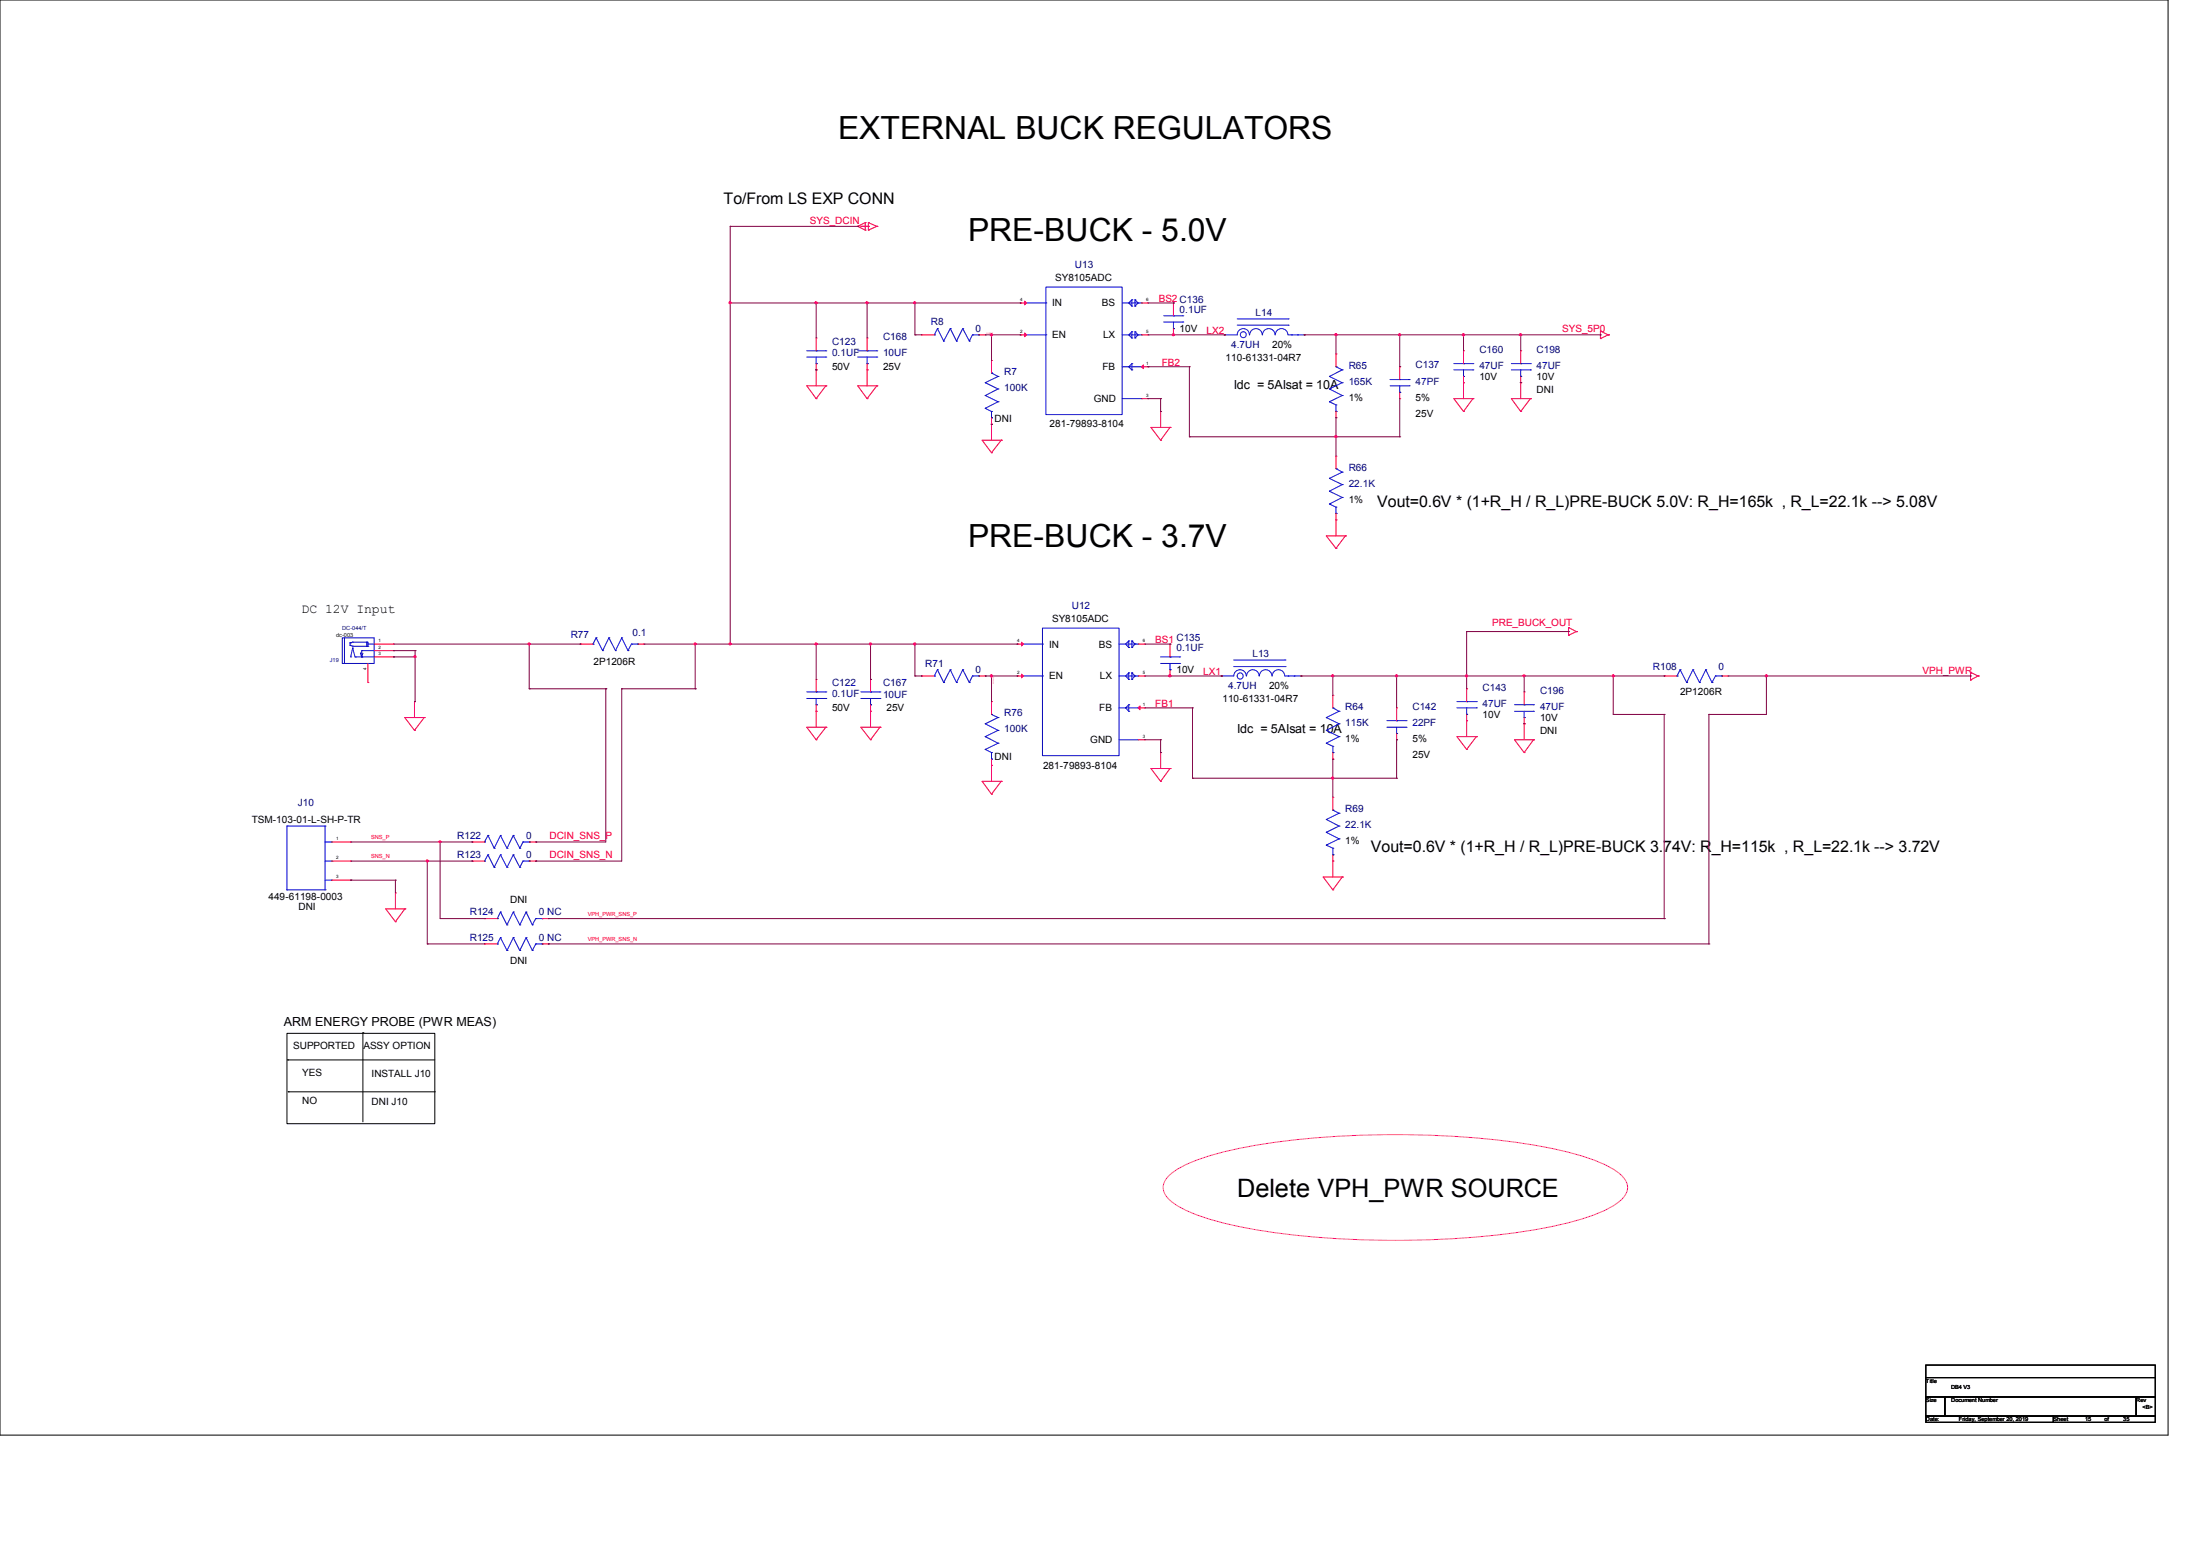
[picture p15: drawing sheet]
<svg xmlns="http://www.w3.org/2000/svg" width="297mm" height="210mm" viewBox="0 0 297 210" stroke-linecap="round" stroke-linejoin="round" font-family="sans-serif">
<defs><g id="words">
<g font-size="4.3">
<text x="113.5" y="18.8">EXTERNAL BUCK REGULATORS</text>
<text x="131.1" y="32.6">PRE-BUCK - 5.0V</text>
<text x="131.1" y="74.1">PRE-BUCK - 3.7V</text>
</g>
<text font-size="3.4" x="167.6" y="162">Delete VPH_PWR SOURCE</text>
<g font-size="2.2">
<text x="98" y="27.6">To/From LS EXP CONN</text>
<text x="186.5" y="68.7">Vout=0.6V * (1+R_H / R_L)PRE-BUCK 5.0V: R_H=165k , R_L=22.1k --&gt; 5.08V</text>
<text x="185.7" y="115.4">Vout=0.6V * (1+R_H / R_L)PRE-BUCK 3.74V: R_H=115k , R_L=22.1k --&gt; 3.72V</text>
</g>
<text font-size="1.8" x="40.9" y="83">DC 12V Input</text>
<g font-size="1.7">
<text x="167.1" y="52.7">Idc = 5AIsat = 10A</text>
<text x="167.6" y="99.3">Idc = 5AIsat = 10A</text>
<text x="38.4" y="138.9">ARM ENERGY PROBE (PWR MEAS)</text>
</g>
<g font-size="1.4" fill="#f00">
<text x="109.7" y="30.3">SYS_DCIN</text>
<text x="156.9" y="40.9">BS2 C136</text>
<text x="163.4" y="45.2">LX2</text>
<text x="211.6" y="45">SYS_5P0</text>
<text x="157.3" y="49.5">FB2</text>
<text x="156.5" y="87">BS1 C135</text>
<text x="202.1" y="84.8">PRE_BUCK_OUT</text>
<text x="156.5" y="95.7">FB1</text>
<text x="162.9" y="91.4">LX1</text>
<text x="260.4" y="91.2">VPH_PWR</text>
<text x="74.4" y="113.6">DCIN_SNS_P</text>
<text x="74.4" y="116.2">DCIN_SNS_N</text>
</g>
<g font-size="1.4">
<text x="142.5" y="41.5">IN</text>
<text x="142.9" y="38">SY8105ADC</text>
<text x="149.2" y="41.5">BS</text>
<text x="142.5" y="45.8">EN</text>
<text x="149.4" y="45.8">LX</text>
<text x="159.8" y="44.9">10V</text>
<text x="172.3" y="47.1">20%</text>
<text x="112.7" y="50.1">50V</text>
<text x="119.6" y="50.1">25V</text>
<text x="149.3" y="50.1">FB</text>
<text x="166" y="48.8">110-61331-04R7</text>
<text x="200.4" y="51.4">10V</text>
<text x="208.1" y="51.4">10V</text>
<text x="208.1" y="53.2">DNI</text>
<text x="134.7" y="57.1">DNI</text>
<text x="142.2" y="57.9">281-79893-8104</text>
<text x="148.1" y="54.4">GND</text>
<text x="182.7" y="54.3">1%</text>
<text x="191.7" y="56.4">25V</text>
<text x="191.7" y="54.3">5%</text>
<text x="182.7" y="68.1">1%</text>
<text x="142.1" y="87.7">IN</text>
<text x="142.5" y="84.2">SY8105ADC</text>
<text x="148.8" y="87.7">BS</text>
<text x="80.4" y="90">2P1206R</text>
<text x="142.1" y="92">EN</text>
<text x="149" y="92">LX</text>
<text x="159.3" y="91.1">10V</text>
<text x="165.6" y="95">110-61331-04R7</text>
<text x="171.9" y="93.3">20%</text>
<text x="227.5" y="94.1">2P1206R</text>
<text x="112.7" y="96.3">50V</text>
<text x="120.1" y="96.3">25V</text>
<text x="147.7" y="100.6">GND</text>
<text x="148.9" y="96.3">FB</text>
<text x="182.2" y="100.5">1%</text>
<text x="191.3" y="100.5">5%</text>
<text x="200.8" y="97.2">10V</text>
<text x="208.6" y="97.6">10V</text>
<text x="208.6" y="99.4">DNI</text>
<text x="134.7" y="102.9">DNI</text>
<text x="141.3" y="104.1">281-79893-8104</text>
<text x="191.3" y="102.6">25V</text>
<text x="34.1" y="111.4">TSM-103-01-L-SH-P-TR</text>
<text x="182.2" y="114.3">1%</text>
<text x="36.4" y="121.8">449-61198-0003</text>
<text x="40.4" y="123.3">DNI</text>
<text x="69.1" y="122.3">DNI</text>
<text x="69.1" y="130.5">DNI</text>
<text x="39.7" y="142">SUPPORTED</text>
<text x="49.2" y="142">ASSY OPTION</text>
<text x="40.9" y="149.5">NO</text>
<text x="40.9" y="145.7">YES</text>
<text x="50.3" y="149.6">DNI J10</text>
<text x="50.3" y="145.8">INSTALL J10</text>
</g>
<g font-size="1.4" fill="#000080">
<text x="145.6" y="36.3">U13</text>
<text x="112.7" y="46.7">C123</text>
<text x="119.6" y="46.1">C168</text>
<text x="126.1" y="44.1">R8</text>
<text x="132.1" y="44.9">0</text>
<text x="159.8" y="42.3">0.1UF</text>
<text x="166.7" y="47.1">4.7UH</text>
<text x="170" y="42.8">L14</text>
<text x="200.4" y="47.8">C160</text>
<text x="208.1" y="47.8">C198</text>
<text x="112.7" y="48.2">0.1UF</text>
<text x="119.6" y="48.2">10UF</text>
<text x="136" y="50.8">R7</text>
<text x="136" y="53">100K</text>
<text x="182.7" y="50">R65</text>
<text x="182.7" y="52.1">165K</text>
<text x="191.7" y="49.9">C137</text>
<text x="191.7" y="52.1">47PF</text>
<text x="200.4" y="50">47UF</text>
<text x="208.1" y="50">47UF</text>
<text x="182.7" y="63.8">R66</text>
<text x="182.7" y="65.9">22.1K</text>
<text x="145.2" y="82.5">U12</text>
<text x="77.3" y="86.4">R77</text>
<text x="85.7" y="86.1">0.1</text>
<text x="159.3" y="88.1">0.1UF</text>
<text x="169.6" y="89">L13</text>
<text x="112.7" y="92.8">C122</text>
<text x="112.7" y="94.4">0.1UF</text>
<text x="119.6" y="92.8">C167</text>
<text x="119.6" y="94.6">10UF</text>
<text x="125.3" y="90.3">R71</text>
<text x="132.1" y="91.1">0</text>
<text x="166.3" y="93.3">4.7UH</text>
<text x="200.8" y="93.6">C143</text>
<text x="200.8" y="95.7">47UF</text>
<text x="208.6" y="94">C196</text>
<text x="223.9" y="90.7">R108</text>
<text x="232.7" y="90.7">0</text>
<text x="136" y="97">R76</text>
<text x="136" y="99.1">100K</text>
<text x="182.2" y="96.1">R64</text>
<text x="182.2" y="98.3">115K</text>
<text x="191.3" y="96.1">C142</text>
<text x="191.3" y="98.3">22PF</text>
<text x="208.6" y="96.1">47UF</text>
<text x="40.3" y="109.1">J10</text>
<text x="61.9" y="113.6">R122</text>
<text x="71.2" y="113.6">0</text>
<text x="182.2" y="109.9">R69</text>
<text x="182.2" y="112.1">22.1K</text>
<text x="61.9" y="116.2">R123</text>
<text x="71.2" y="116.2">0</text>
<text x="63.6" y="124">R124</text>
<text x="73" y="124">0 NC</text>
<text x="63.6" y="127.4">R125</text>
<text x="73" y="127.4">0 NC</text>
</g>
<g font-size=".8" fill="#000080">
<text x="44.7" y="89.7">J19</text>
<text x="46.4" y="85.3">DC-044/T</text>
</g>
<text font-size=".8" fill="#004000" x="45.5" y="86.2">dc-003</text>
<g font-size=".8" fill="#f00">
<text x="50.2" y="113.6">SNS_P</text>
<text x="50.2" y="116.2">SNS_N</text>
<text x="79.6" y="124">VPH_PWR_SNS_P</text>
<text x="79.6" y="127.4">VPH_PWR_SNS_N</text>
</g>
<g font-size=".8">
<text x="260.8" y="187.2">Title</text>
<text x="260.8" y="189.9">Size</text>
<text x="264.2" y="188.1">DB4 V3</text>
<text x="264.3" y="189.9">Document Number</text>
<text x="289.3" y="189.9">Rev</text>
<text x="290.2" y="190.7">&lt;B&gt;</text>
<text x="260.8" y="192.4">Date:</text>
<text x="265.3" y="192.4">Friday, September 20, 2019</text>
<text x="278.1" y="192.4">Sheet</text>
<text x="282.4" y="192.4">15</text>
<text x="285" y="192.4">of</text>
<text x="287.6" y="192.4">35</text>
</g>
<g font-size=".6">
<text x="138.2" y="40.8">4</text>
<text x="155.2" y="40.8">6</text>
<text x="138.2" y="45.1">2</text>
<text x="155.2" y="45.1">5</text>
<text x="155.2" y="49.4">1</text>
<text x="155.2" y="53.7">3</text>
<text x="51.3" y="87">1</text>
<text x="51.3" y="87.9">2</text>
<text x="51.3" y="88.7">3</text>
<text x="137.7" y="87">4</text>
<text x="154.8" y="87">6</text>
<text x="49.6" y="90.7" transform="rotate(-90 49.6 90.7)">4</text>
<text x="137.7" y="91.3">2</text>
<text x="154.8" y="95.6">1</text>
<text x="154.8" y="91.3">5</text>
<text x="154.8" y="99.9">3</text>
<text x="45.5" y="113.8">1</text>
<text x="45.5" y="116.4">2</text>
<text x="45.5" y="118.9">3</text>
</g>
<g font-size=".3" fill="#f00">
<text x="133.6" y="45.2">$15N727</text>
<text x="134.4" y="91.7" transform="rotate(90 134.4 91.7)">$15N182</text>
</g>
</g></defs>
<g fill="none" stroke="#000" stroke-width=".14">
<path d="M0 0h293.6v194.3h-293.6zM38.9 139.9h20v12.2h-20zM49.1 139.8h.1M49.1 139.8v12.1M38.9 143.5h.1M38.9 143.5h20M39 147.8h.1M39 147.8h20M260.8 184.8h31.1v1.7h-31.1zM260.8 186.5h31.1v2.6h-31.1zM260.8 189.1h2.6v2.6h-2.6zM260.8 191.7h17.3v.9h-17.3z"/>
<path d="M263.4 189.1h25.9v2.6h-25.9zM278.1 191.7h13.8v.9h-13.8zM289.3 189.1h2.6v2.6h-2.6z"/>
</g>
<path d="M158 159.5a9.2 9.2 0 0 1 3.8-2.3 62.8 62.8 0 0 1 16.2-3.1 123.6 123.6 0 0 1 31.2 1.2 29.7 29.7 0 0 1 9.3 3 3.3 3.3 0 0 1 1.9 2.5 3.3 3.3 0 0 1-1.9 2.5 29.7 29.7 0 0 1-9.3 3 122.9 122.9 0 0 1-40.5 0 29.7 29.7 0 0 1-9.2-3 3.3 3.3 0 0 1-2-2.5l.2-.7z" fill="none" stroke="#f0f" stroke-width=".14"/>
<g fill="none" stroke="#f00" stroke-width=".14">
<path d="M116.2 30.6h.1M116.2 30.6l1 .6M116.6 30.6h1M117.2 31.2h.1M117.2 30.1h.1M117.2 30.1v1.1M117.2 30.1l-1 .5M117.6 31.2h.1M117.6 30.1h.1M117.6 30.6h.1M117.6 30.1v1.1M117.6 30.1l1.1 .5"/>
<path d="M118.7 30.6h.1M118.7 30.6l-1.1 .6M110.5 50.1h.1M110.5 54h.1M110.5 45.8h.1M110.5 45.8v1.7M110.5 49.2v3M111.8 52.2h.1M111.8 52.2h-2.5l1.2 1.8M111.8 52.2l-1.3 1.8M117.4 50.1h.1M117.4 54h.1"/>
<path d="M117.4 45.8h.1M117.4 45.8v1.7M117.4 49.2v3M118.7 52.2h.1M118.7 52.2h-2.5l1.2 1.8M118.7 52.2l-1.3 1.8M124.8 45.3h.1M124.8 45.3h1.7M132.5 45.3h.9M133.4 45.3h.1M134.3 57.4h.1M134.3 48.8h.1"/>
<path d="M134.3 48.8v1.7M134.3 56.6v3M135.6 59.6h.1M135.6 59.6h-2.6l1.3 1.7M135.6 59.6l-1.3 1.7M138.2 45.3h.1M138.2 41h.1M138.2 45.3h.8M138.2 41h.8M154.6 54h.8M154.6 45.3h.8M154.6 49.7h.8"/>
<path d="M154.6 41h.8M155.4 49.7h.1M155.4 54h.1M155.4 45.3h.1M155.4 41h.1M157.2 55.7h.1M157.2 59.6h.1M157.2 55.7v2.2M158.5 57.9h.1M158.5 57.9h-2.6l1.3 1.7M158.5 57.9l-1.3 1.7M158.9 41h.1"/>
<path d="M158.9 45.3h.1M158.9 41v1.8M158.9 44.5v.8M165.8 45.3h.1M176.6 45.3h.1M180.9 47.9h.1M180.9 56.6h.1M180.9 47.9v1.8M180.9 55.7v.9M189.6 49.7h.1M189.6 54h.1M189.6 49.7v1.7"/>
<path d="M189.6 53.1v.9M198.2 51.8h.1M198.2 55.7h.1M198.2 47.5h.1M198.2 47.5v1.7M198.2 51v3M199.5 54h.1M199.5 54h-2.6l1.3 1.7M199.5 54l-1.3 1.7M206 51.8h.1M206 55.7h.1M206 47.5h.1"/>
<path d="M206 47.5v1.7M206 51v3M207.3 54h.1M207.3 54h-2.6l1.3 1.7M207.3 54l-1.3 1.7M216.7 44.8h.1M216.7 45.8h.1M216.7 44.8l1.1 .5M216.7 44.8v1M217.8 45.3h.1M217.8 45.3l-1.1 .5M134.3 61.3h.1"/>
<path d="M180.9 70.4h.1M180.9 74.3h.1M180.9 61.8h.1M180.9 61.8v1.7M180.9 69.5v3.1M182.2 72.6h.1M182.2 72.6h-2.6l1.3 1.7M182.2 72.6l-1.3 1.7M49.8 92.4h.1M49.8 89.8v2.6M50.7 87.2h2.6M50.7 88.1h2.6"/>
<path d="M50.7 88.9h2.6M53.3 87.2h.1M53.3 88.1h.1M53.3 88.9h.1M56.1 95h.1M56.1 98.9h.1M56.1 95v2.2M57.4 97.2h.1M57.4 97.2h-2.6l1.3 1.7M57.4 97.2l-1.3 1.7M78.6 87.2h.1M78.6 87.2h1.7"/>
<path d="M86.4 87.2h.8M87.2 87.2h.1M110.5 96.3h.1M110.5 92h.1M110.5 92v1.7M110.5 95.4v3.1M111.8 98.5h.1M111.8 98.5h-2.5l1.2 1.7M111.8 98.5l-1.3 1.7M117.9 96.3h.1M117.9 92h.1M117.9 92v1.7"/>
<path d="M117.9 95.4v3.1M119.2 98.5h.1M119.2 98.5h-2.6l1.3 1.7M119.2 98.5l-1.3 1.7M124.8 91.5h.1M124.8 91.5h1.7M132.5 91.5h.9M133.4 91.5h.1M134.3 95h.1M134.3 95v1.7M137.8 91.5h.1M137.8 87.2h.1"/>
<path d="M137.8 91.5h.8M137.8 87.2h.8M154.1 91.5h.9M154.1 87.2h.9M154.1 95.8h.9M155 95.8h.1M155 91.5h.1M155 87.2h.1M158.5 87.2h.1M158.5 91.5h.1M158.5 87.2v1.7M158.5 90.7v.8"/>
<path d="M165.4 91.5h.1M176.2 91.5h.1M180.5 94.1h.1M180.5 94.1v1.7M189.1 95.8h.1M189.1 95.8v1.8M189.1 99.3v.9M198.6 97.6h.1M198.6 93.3h.1M198.6 93.3v1.7M198.6 96.7v3M199.9 99.7h.1"/>
<path d="M199.9 99.7h-2.6l1.3 1.8M199.9 99.7l-1.3 1.8M206.4 98h.1M206.4 93.7h.1M206.4 93.7v1.7M206.4 97.2v3M212.4 85h.1M212.4 86h.1M212.4 85l1.1 .5M212.4 85v1M213.5 85.5h.1M213.5 85.5l-1.1 .5"/>
<path d="M225.4 91.5h.1M225.4 91.5h1.7M233.2 91.5h.8M234 91.5h.1M266.9 91h.1M266.9 92.1h.1M266.9 91l1 .5M266.9 91v1.1M267.9 91.5h.1M267.9 91.5l-1 .6M44.9 114h2.6M44.9 116.6h2.6"/>
<path d="M44.9 119.2h2.6M47.5 114h.1M47.5 116.6h.1M47.5 119.2h.1M63.9 114h.1M63.9 116.6h.1M63.9 114h1.7M63.9 116.6h1.7M71.7 114h.9M71.7 116.6h.9M72.6 114h.1M72.6 116.6h.1"/>
<path d="M110.5 100.2h.1M117.9 100.2h.1M134.3 103.6h.1M134.3 107.5h.1M134.3 102.8v3M135.6 105.8h.1M135.6 105.8h-2.6l1.3 1.7M135.6 105.8l-1.3 1.7M154.1 100.2h.9M155 100.2h.1M157.2 101.9h.1M157.2 105.8h.1"/>
<path d="M157.2 101.9v2.2M158.5 104.1h.1M158.5 104.1h-2.6l1.3 1.7M158.5 104.1l-1.3 1.7M180.5 116.6h.1M180.5 107.9h.1M180.5 102.8h.1M180.5 101.9v.9M180.5 107.9v1.8M180.5 115.7v3M181.8 118.7h.1M181.8 118.7h-2.6l1.3 1.8"/>
<path d="M181.8 118.7l-1.3 1.8M189.1 100.2h.1M198.6 101.5h.1M206.4 101.9h.1M207.7 100.2h.1M207.7 100.2h-2.6l1.3 1.7M207.7 100.2l-1.3 1.7M53.6 120.9h.1M53.6 124.8h.1M53.6 120.9v2.2M54.8 123.1h.1M54.8 123.1h-2.6l1.4 1.7"/>
<path d="M54.8 123.1l-1.2 1.7M65.6 127.8h.1M65.6 124.4h.1M65.6 127.8h1.8M65.6 124.4h1.8M73.4 127.8h.9M73.4 124.4h.9M74.3 127.8h.1M74.3 124.4h.1M180.5 120.5h.1"/>
</g>
<g fill="none" stroke="#00f" stroke-width=".14">
<path d="M141.6 38.9h10.4v17.2h-10.4zM109.3 47.5h2.5M109.3 48.3h2.5M110.5 47.5h.1M110.5 49.2h.1M110.5 48.3v.9M111.8 47.5h.1M111.8 48.3h.1M116.2 47.5h2.5M116.2 48.3h2.5M117.4 47.5h.1M117.4 49.2h.1"/>
<path d="M117.4 48.3v.9M118.7 47.5h.1M118.7 48.3h.1M126.5 45.3h.1M127 44.5h.1M127 44.5l-.5 .8M127 44.5l.8 1.7M127.8 46.2h.1M128.7 44.5h.1M128.7 44.5l-.9 1.7M128.7 44.5l.8 1.7M129.5 46.2h.1"/>
<path d="M130.4 44.5h.1M130.4 44.5l-.9 1.7M130.4 44.5l.9 1.7M131.3 46.2h.1M131.7 45.3h.1M131.7 45.3h.8M131.7 45.3l-.4 .9M132.5 45.3h.1M133.4 51.8h.1M133.4 53.6h.1M133.4 55.3h.1M133.4 51.8l1.8 .9"/>
<path d="M133.4 53.6l1.8 .8M133.4 55.3l.9 .4M134.3 50.5h.1M134.3 56.6h.1M134.3 55.7h.1M134.3 55.7v.9M134.3 50.5l.9 .5M135.2 51h.1M135.2 52.7h.1M135.2 54.4h.1M135.2 51l-1.8 .8M135.2 52.7l-1.8 .9"/>
<path d="M135.2 54.4l-1.8 .9M139 45.3h2.6M139 41h2.6M141.6 45.3h.1M141.6 41h.1M152 45.3h2.6M152 41h2.6M152 54h2.6M152 49.7h2.6M152.9 45.3h.1M152.9 41h.1M152.9 49.7h.1"/>
<path d="M152.9 45.3l.4 .5M152.9 41l.4 .4M152.9 49.7l.4 .4M153.3 44.9h.1M153.3 45.8h.1M153.3 40.6h.1M153.3 41.4h.1M153.3 49.2h.1M153.3 50.1h.1M153.3 40.6v.8M153.3 44.9v.9M153.3 49.2v.9"/>
<path d="M153.3 44.9l-.4 .4M153.3 40.6l-.4 .4M153.3 49.2l-.4 .5M153.7 44.9h.1M153.7 45.8h.1M153.7 40.6h.1M153.7 41.4h.1M153.7 40.6v.8M153.7 44.9v.9M153.7 44.9l.4 .4M153.7 40.6l.4 .4M154.1 45.3h.1"/>
<path d="M154.1 41h.1M154.1 45.3l-.4 .5M154.1 41l-.4 .4M154.6 41h.1M154.6 54h.1M154.6 49.7h.1M154.6 45.3h.1M157.6 42.8h2.6M157.6 43.6h2.6M158.9 42.8h.1M158.9 44.5h.1M158.9 43.6v.9"/>
<path d="M160.2 42.8h.1M160.2 43.6h.1M165.8 45.3h.1M165.8 45.3h1.8a.83 .83 0 0 1 .8-.8 .83 .83 0 0 1 .8 .8M167.6 43.2h6.9M167.6 44h6.9M169.2 45.3a.85 .85 0 0 1 .9-.8 .85 .85 0 0 1 .8 .8M171 45.3a.85 .85 0 0 1 .8-.8 .85 .85 0 0 1 .9 .8M172.7 45.3a.85 .85 0 0 1 .9-.8 .85 .85 0 0 1 .8 .8M174.5 43.2h.1M174.5 44h.1M174.5 45.3h2.1"/>
<path d="M174.9 45.3h.1M175.7 45.3h.1M176.6 45.3h.1M180 51h.1M180 52.7h.1M180 54.4h.1M180 51l1.8 .8M180 52.7l1.8 .9M180 54.4l.9 .4M180.9 49.7h.1M180.9 55.7h.1M180.9 54.8h.1"/>
<path d="M180.9 49.7l.9 .4M180.9 54.8v.9M181.8 50.1h.1M181.8 51.8h.1M181.8 53.6h.1M181.8 50.1l-1.8 .9M181.8 51.8l-1.8 .9M181.8 53.6l-1.8 .8M188.3 51.4h2.5M188.3 52.2h2.5M189.6 51.4h.1M189.6 53.1h.1"/>
<path d="M189.6 52.2v.9M190.8 51.4h.1M190.8 52.2h.1M196.9 49.2h2.6M196.9 50.1h2.6M198.2 49.2h.1M198.2 51h.1M198.2 50.1v.9M199.5 49.2h.1M199.5 50.1h.1M204.7 49.2h2.6M204.7 50.1h2.6"/>
<path d="M206 49.2h.1M206 51h.1M206 50.1v.9M207.3 49.2h.1M207.3 50.1h.1M180 64.8h.1M180 66.5h.1M180 68.2h.1M180 64.8l1.8 .8M180 66.5l1.8 .9M180 68.2l.9 .5M180.9 63.5h.1"/>
<path d="M180.9 69.5h.1M180.9 68.7h.1M180.9 68.7v.8M180.9 63.5l.9 .4M181.8 63.9h.1M181.8 65.6h.1M181.8 67.4h.1M181.8 63.9l-1.8 .9M181.8 65.6l-1.8 .9M181.8 67.4l-1.8 .8M46.4 86.4h4.3v3.4h-4.3zM46.7 89.8h.1"/>
<path d="M46.7 86.4v3.4M47.4 87h.1M47.4 87.4h.1M47.4 87.4l.4 .1M47.4 87v.4M47.5 88.9h.1M47.8 87.8h.1M47.8 87h.1M47.8 87.5h.1M47.8 87.8l.3 1.1M47.8 87.8l-.3 1.1M47.8 87h2v.5"/>
<path d="M47.8 87.5h2M47.8 87h-.4M48.1 88.9h.1M48.1 88.9h2.6M48.8 88.4h.1M48.8 88.4l.2 .5M49 88.1h.1M49 88.9h.1M49 88.1h1.7M49 88.1v.8M49.1 88.4l-.1 .5M49.7 87h.1"/>
<path d="M49.7 87.5h.1M49.7 87v.5M49.8 87.2h.1M49.8 87.5h.1M49.8 87.2h.9M80.3 87.2h.1M80.7 86.4h.1M80.7 86.4l-.4 .8M80.7 86.4l.9 1.7M81.6 88.1h.1M82.5 86.4h.1M82.5 86.4l-.9 1.7"/>
<path d="M82.5 86.4l.9 1.7M83.4 88.1h.1M84.2 86.4h.1M84.2 86.4l-.8 1.7M84.2 86.4l.8 1.7M85 88.1h.1M85.5 87.2h.1M85.5 87.2h.9M85.5 87.2l-.5 .9M86.4 87.2h.1M109.3 93.7h2.5M109.3 94.6h2.5"/>
<path d="M110.5 93.7h.1M110.5 95.4h.1M110.5 94.6v.8M111.8 93.7h.1M111.8 94.6h.1M116.6 93.7h2.6M116.6 94.6h2.6M117.9 93.7h.1M117.9 95.4h.1M117.9 94.6v.8M119.2 93.7h.1M119.2 94.6h.1"/>
<path d="M126.5 91.5h.1M127 90.7h.1M127 90.7l-.5 .8M127 90.7l.8 1.7M127.8 92.4h.1M128.7 90.7h.1M128.7 90.7l-.9 1.7M128.7 90.7l.8 1.7M129.5 92.4h.1M130.4 90.7h.1M130.4 90.7l-.9 1.7M130.4 90.7l.9 1.7"/>
<path d="M131.3 92.4h.1M131.7 91.5h.1M131.7 91.5h.8M131.7 91.5l-.4 .9M132.5 91.5h.1M133.4 98h.1M133.4 99.7h.1M133.4 98l1.8 .9M133.4 99.7l1.8 .9M134.3 96.7h.1M134.3 96.7l.9 .5M135.2 97.2h.1"/>
<path d="M135.2 98.9h.1M135.2 97.2l-1.8 .8M135.2 98.9l-1.8 .8M138.6 91.5h2.6M138.6 87.2h2.6M141.2 85h10.4v17.3h-10.4zM141.2 91.5h.1M141.2 87.2h.1M151.6 91.5h2.5M151.6 87.2h2.5M151.6 95.8h2.5M152.4 91.5h.1"/>
<path d="M152.4 87.2h.1M152.4 95.8h.1M152.4 91.5l.5 .5M152.4 87.2l.5 .5M152.4 95.8l.5 .5M152.9 91.1h.1M152.9 92h.1M152.9 86.8h.1M152.9 87.7h.1M152.9 95.4h.1M152.9 96.3h.1M152.9 86.8v.9"/>
<path d="M152.9 91.1v.9M152.9 95.4v.9M152.9 91.1l-.5 .4M152.9 86.8l-.5 .4M152.9 95.4l-.5 .4M153.3 91.1h.1M153.3 92h.1M153.3 86.8h.1M153.3 87.7h.1M153.3 86.8v.9M153.3 91.1v.9M153.3 91.1l.4 .4"/>
<path d="M153.3 86.8l.4 .4M153.7 91.5h.1M153.7 87.2h.1M153.7 91.5l-.4 .5M153.7 87.2l-.4 .5M154.1 87.2h.1M154.1 95.8h.1M154.1 91.5h.1M157.2 88.9h2.6M157.2 89.8h2.6M158.5 88.9h.1M158.5 90.7h.1"/>
<path d="M158.5 89.8v.9M159.8 88.9h.1M159.8 89.8h.1M165.4 91.5h.1M165.4 91.5h1.7a.85 .85 0 0 1 .8-.8 .85 .85 0 0 1 .9 .8M167.1 89.4h6.9M167.1 90.3h6.9M168.8 91.5a.85 .85 0 0 1 .9-.8 .85 .85 0 0 1 .8 .8M170.6 91.5a.85 .85 0 0 1 .8-.8 .85 .85 0 0 1 .9 .8M172.3 91.5a.85 .85 0 0 1 .8-.8 .85 .85 0 0 1 .9 .8M174 89.4h.1M174 90.3h.1"/>
<path d="M174 91.5h2.2M174.5 91.5h.1M175.3 91.5h.1M176.2 91.5h.1M179.6 97.2h.1M179.6 98.9h.1M179.6 97.2l1.8 .8M179.6 98.9l1.8 .8M180.5 95.8h.1M180.5 95.8l.9 .5M181.4 96.3h.1M181.4 98h.1"/>
<path d="M181.4 99.7h.1M181.4 96.3l-1.8 .9M181.4 98l-1.8 .9M181.4 99.7l-1.8 .9M187.8 97.6h2.6M187.8 98.5h2.6M189.1 97.6h.1M189.1 99.3h.1M189.1 98.5v.8M190.4 97.6h.1M190.4 98.5h.1M197.3 95h2.6"/>
<path d="M197.3 95.8h2.6M198.6 95h.1M198.6 96.7h.1M198.6 95.8v.9M199.9 95h.1M199.9 95.8h.1M205.1 95.4h2.6M205.1 96.3h2.6M206.4 95.4h.1M206.4 97.2h.1M206.4 96.3v.9M207.7 95.4h.1"/>
<path d="M207.7 96.3h.1M227.1 91.5h.1M227.5 90.7h.1M227.5 90.7l-.4 .8M227.5 90.7l.9 1.7M228.4 92.4h.1M229.3 90.7h.1M229.3 90.7l-.9 1.7M229.3 90.7l.9 1.7M230.2 92.4h.1M231 90.7h.1M231 90.7l-.8 1.7"/>
<path d="M231 90.7l.9 1.7M231.9 92.4h.1M232.3 91.5h.1M232.3 91.5h.9M232.3 91.5l-.4 .9M233.2 91.5h.1M38.9 111.8h.1M38.9 111.8h5.1M38.9 111.8v8.7M44 111.8h.1M44 119.2h.9M44 116.6h.9"/>
<path d="M44 114h.9M44 111.8v8.7M44.9 119.2h.1M44.9 116.6h.1M44.9 114h.1M65.6 114h.1M65.6 116.6h.1M66.1 113.1h.1M66.1 115.7h.1M66.1 113.1l-.5 .9M66.1 113.1l.8 1.8M66.1 115.7l-.5 .9"/>
<path d="M66.1 115.7l.8 1.7M66.9 114.9h.1M66.9 117.4h.1M67.8 113.1h.1M67.8 115.7h.1M67.8 113.1l-.9 1.8M67.8 113.1l.9 1.8M67.8 115.7l-.9 1.7M67.8 115.7l.9 1.7M68.7 114.9h.1M68.7 117.4h.1M69.5 113.1h.1"/>
<path d="M69.5 115.7h.1M69.5 113.1l-.8 1.8M69.5 113.1l.9 1.8M69.5 115.7l-.8 1.7M69.5 115.7l.9 1.7M70.4 114.9h.1M70.4 117.4h.1M70.8 114h.1M70.8 116.6h.1M70.8 116.6h.9M70.8 114h.9M70.8 114l-.4 .9"/>
<path d="M70.8 116.6l-.4 .8M71.7 114h.1M71.7 116.6h.1M133.4 101.5h.1M133.4 101.5l.9 .4M134.3 102.8h.1M134.3 101.9h.1M134.3 101.9v.9M135.2 100.6h.1M135.2 100.6l-1.8 .9M151.6 100.2h2.5M154.1 100.2h.1"/>
<path d="M179.6 111h.1M179.6 112.7h.1M179.6 114.4h.1M179.6 100.6h.1M179.6 111l1.8 .8M179.6 112.7l1.8 .9M179.6 114.4l.9 .5M179.6 100.6l.9 .4M180.5 109.7h.1M180.5 115.7h.1M180.5 114.9h.1M180.5 101.9h.1"/>
<path d="M180.5 101h.1M180.5 109.7l.9 .4M180.5 101v.9M180.5 114.9v.8M181.4 110.1h.1M181.4 111.8h.1M181.4 113.6h.1M181.4 110.1l-1.8 .9M181.4 111.8l-1.8 .9M181.4 113.6l-1.8 .8M38.9 120.5h.1M38.9 120.5h5.1"/>
<path d="M44 120.5h.1M67.4 127.8h.1M67.4 124.4h.1M67.8 127h.1M67.8 123.5h.1M67.8 127l-.4 .8M67.8 127l.9 1.7M67.8 123.5l-.4 .9M67.8 123.5l.9 1.7M68.7 128.7h.1M68.7 125.2h.1M69.5 127h.1"/>
<path d="M69.5 123.5h.1M69.5 127l-.8 1.7M69.5 127l.9 1.7M69.5 123.5l-.8 1.7M69.5 123.5l.9 1.7M70.4 128.7h.1M70.4 125.2h.1M71.2 127h.1M71.2 123.5h.1M71.2 127l-.8 1.7M71.2 127l.9 1.7M71.2 123.5l-.8 1.7"/>
<path d="M71.2 123.5l.9 1.7M72.1 128.7h.1M72.1 125.2h.1M72.6 127.8h.1M72.6 124.4h.1M72.6 127.8h.8M72.6 127.8l-.5 .9M72.6 124.4h.8M72.6 124.4l-.5 .8M73.4 127.8h.1M73.4 124.4h.1"/>
<circle cx="168.4" cy="45.3" r=".4"/>
<circle cx="167.9" cy="91.5" r=".41"/>
</g>
<g fill="#f00" stroke="#f00" stroke-width=".14">
<path d="M154.1 95.8l.3-.2v.5z"/>
<path d="M138.3 91.3l.3 .2-.3 .3z"/>
<path d="M138.3 87l.3 .2-.3 .3z"/>
<path d="M154.9 49.4v.5l-.3-.2z"/>
<path d="M138.8 45.1l.2 .2-.2 .3z"/>
<path d="M138.8 40.8l.2 .2-.2 .3z"/>
</g>
<g fill="none" stroke="#800040" stroke-width=".14">
<path d="M98.9 30.6h.1M98.9 30.6v56.6M98.9 30.6h17.3M116.2 30.6h.1M98.9 41h.1M98.9 41h39.3M110.4 50.1h.1M110.5 41h.1M110.5 50.1h.1M110.5 41v4.8M117.4 41h.1M117.4 41v4.8"/>
<path d="M123.9 45.3h.1M123.9 41h.1M123.9 45.3h.9M123.9 41v4.3M133.4 45.3h4.8M134.2 57.4h.1M134.3 45.3h.1M134.3 57.4h.1M134.3 45.3v3.5M138.2 45.3h.1M138.2 41h.1M155.4 49.7h.1"/>
<path d="M155.4 41h3.5M155.4 49.7h5.7M155.4 45.3h10.4M155.4 54h1.8M157.2 54h.1M157.2 55.7h.1M157.2 54v1.7M158.9 41h.1M158.9 45.3h.1M161.1 59.1h.1M161.1 49.7h.1M161.1 59.1h28.5"/>
<path d="M161.1 49.7v9.4M165.8 45.3h.1M176.6 45.3h40.1M180.9 59.1h.1M180.9 56.6h.1M180.9 45.3h.1M180.9 45.3v2.6M180.9 56.6v5.2M189.6 59.1h.1M189.6 45.3h.1M189.6 49.7h.1M189.6 45.3v4.4"/>
<path d="M189.6 54v5.1M198.2 45.3h.1M198.2 45.3v2.2M205.9 51.8h.1M206 45.3h.1M206 51.8h.1M206 45.3v2.2M216.7 45.3h.1M53.3 88.9h.1M53.3 88.1h.1M53.3 87.2h25.3M53.3 88.9h2.9"/>
<path d="M53.3 88.1h2.9M56.1 95h.1M56.2 88.9h.1M56.2 88.1h.1M56.2 88.1v6.9h-.1M71.7 93.3h.1M71.7 87.2h.1M71.7 87.2v6.1M71.7 93.3h10.3M78.6 87.2h.1M82 93.3h.1M82 93.3v20.7h-9.4"/>
<path d="M84.2 93.3h.1M84.2 93.3v23.3h-11.6M84.2 93.3h9.9M87.2 87.2h50.6M94.1 93.3h.1M94.1 87.2h.1M94.1 87.2v6.1M98.9 87.2h.1M110.5 87.2h.1M110.5 87.2v4.8M117.9 87.2h.1M117.9 92h.1"/>
<path d="M117.9 87.2v4.8M123.9 87.2h.1M123.9 91.5h.1M123.9 91.5h.9M123.9 87.2v4.3M124.8 91.5h.1M133.4 91.5h.1M133.4 91.5h4.4M134.3 91.5h.1M134.3 91.5v3.5M137.8 91.5h.1M137.8 87.2h.1"/>
<path d="M155 87.2h3.5M155 91.5h10.4M155 95.8h6.5M158.5 87.2h.1M158.5 91.5h.1M161.5 95.8h.1M161.5 95.8v9.6M165.4 91.5h.1M176.2 91.5h49.2M180.5 91.5h.1M180.5 91.5v2.6M189.1 91.5h.1"/>
<path d="M189.1 91.5v4.3M198.6 91.5h.1M198.6 85.5h.1M198.6 85.5v7.8M198.6 85.5h13.8M206.3 98h.1M206.4 91.5h.1M206.4 98h.1M206.4 91.5v2.2M212.4 85.5h.1M218.5 91.5h.1M218.5 96.7h.1"/>
<path d="M218.5 91.5v5.2M218.5 96.7h6.9M225.4 91.5h.1M225.4 96.7h.1M225.4 96.7v27.7M231.4 96.7h.1M231.4 96.7v31.1M234 91.5h32.9M239.2 91.5h.1M239.2 91.5v5.2h-7.8M266.9 91.5h.1M47.5 119.2h.1"/>
<path d="M47.5 116.6h16.4M47.5 114h16.4M47.5 119.2h6.1M53.6 119.2h.1M53.6 119.2v1.7M57.9 116.6h.1M57.9 116.6v11.2M59.6 114h.1M59.6 114v10.4h6M63.9 114h.1M63.9 116.6h.1M72.6 116.6h.1"/>
<path d="M72.6 114h.1M155 100.2h2.2M157.2 100.2h.1M157.2 101.9h.1M157.2 100.2v1.7M161.5 105.4h.1M161.5 105.4h27.6M180.5 105.4h.1M180.5 102.8h.1M180.5 102.8v5.1M189.1 105.4h.1M189.1 100.2h.1"/>
<path d="M189.1 100.2v5.2M57.9 127.8h.1M57.9 127.8h7.7M65.6 124.4h.1M74.3 127.8h.1M74.3 127.8h157.1M74.3 124.4h151.1M225.4 124.4h.1M231.4 127.8h.1"/>
</g>
<g fill="#f0f" stroke="#f0f" stroke-width=".14">
<circle cx="71.6" cy="87.2" r=".15"/>
<circle cx="206.4" cy="91.5" r=".15"/>
<circle cx="180.5" cy="91.5" r=".15"/>
<circle cx="189.1" cy="91.5" r=".15"/>
<circle cx="198.6" cy="91.5" r=".15"/>
<circle cx="218.5" cy="91.5" r=".15"/>
<circle cx="180.5" cy="105.3" r=".15"/>
<circle cx="180.9" cy="59.1" r=".15"/>
<circle cx="158.9" cy="45.3" r=".15"/>
<circle cx="158.4" cy="91.5" r=".15"/>
<circle cx="134.3" cy="45.3" r=".15"/>
<circle cx="134.3" cy="91.5" r=".15"/>
<circle cx="117.4" cy="41" r=".15"/>
<circle cx="110.5" cy="41" r=".15"/>
<circle cx="98.9" cy="41" r=".15"/>
<circle cx="98.9" cy="87.2" r=".15"/>
<circle cx="110.5" cy="87.2" r=".15"/>
<circle cx="117.9" cy="87.2" r=".15"/>
<circle cx="94.1" cy="87.2" r=".15"/>
<circle cx="123.9" cy="87.2" r=".15"/>
<circle cx="123.9" cy="41" r=".15"/>
<circle cx="189.5" cy="45.3" r=".15"/>
<circle cx="180.9" cy="45.3" r=".15"/>
<circle cx="198.2" cy="45.3" r=".15"/>
<circle cx="205.9" cy="45.3" r=".15"/>
<circle cx="239.2" cy="91.5" r=".15"/>
<circle cx="59.6" cy="114" r=".15"/>
<circle cx="57.8" cy="116.6" r=".15"/>
<circle cx="56.2" cy="88.9" r=".15"/>
</g>
<use href="#words"/>
</svg>
